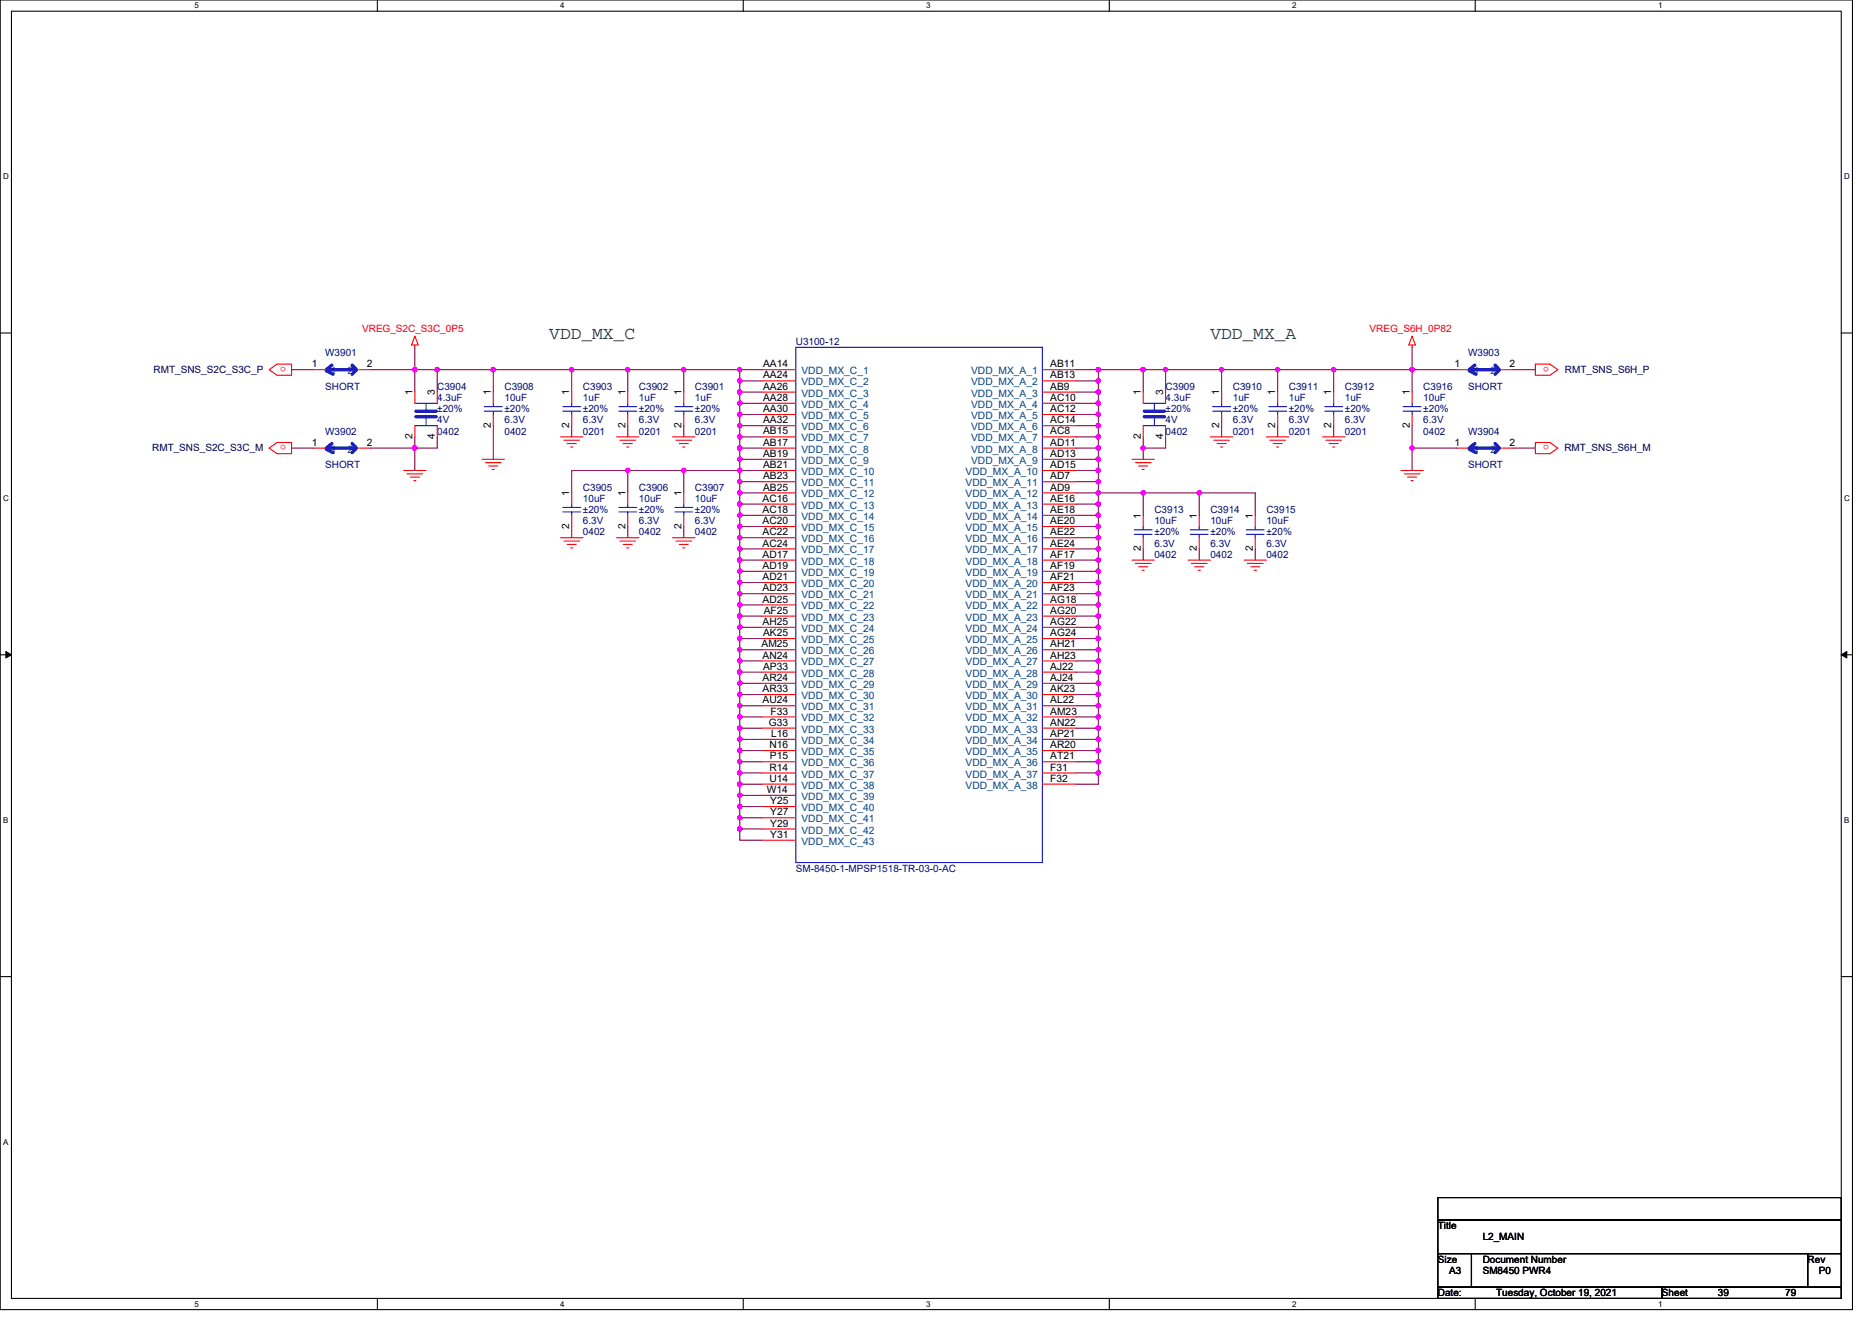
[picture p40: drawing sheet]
<svg xmlns="http://www.w3.org/2000/svg" width="297mm" height="210mm" viewBox="0 0 297 210" stroke-linecap="round" stroke-linejoin="round" font-family="sans-serif">
<defs><g id="words">
<g font-size="2.8" fill="#008000">
<text x="87.2" y="53.8">VDD_MX_C</text>
<text x="192.1" y="53.8">VDD_MX_A</text>
</g>
<g font-size="1.6" fill="#f00">
<text x="57.5" y="52.6">VREG_S2C_S3C_0P5</text>
<text x="217.3" y="52.6">VREG_S6H_0P82</text>
<text x="45.4" y="58.3" transform="rotate(180 45.4 58.3)">o</text>
<text x="245.8" y="58.3" transform="rotate(180 245.8 58.3)">o</text>
<text x="45.4" y="70.7" transform="rotate(180 45.4 70.7)">o</text>
<text x="245.8" y="70.7" transform="rotate(180 245.8 70.7)">o</text>
</g>
<g font-size="1.6" fill="#000040">
<text x="24.4" y="59.2">RMT_SNS_S2C_S3C_P</text>
<text x="248.3" y="59.2">RMT_SNS_S6H_P</text>
<text x="24.1" y="71.6">RMT_SNS_S2C_S3C_M</text>
<text x="248.2" y="71.6">RMT_SNS_S6H_M</text>
</g>
<g font-size="1.6">
<text x="49.5" y="58.3">1</text>
<text x="58.2" y="58.3">2</text>
<text x="121.1" y="58.3">AA14</text>
<text x="166.6" y="58.3">AB11</text>
<text x="230.8" y="58.3">1</text>
<text x="239.5" y="58.3">2</text>
<text x="65.4" y="62.8" transform="rotate(-90 65.4 62.8)">1</text>
<text x="69" y="62.8" transform="rotate(-90 69 62.8)">3</text>
<text x="77.9" y="62.8" transform="rotate(-90 77.9 62.8)">1</text>
<text x="90.3" y="62.8" transform="rotate(-90 90.3 62.8)">1</text>
<text x="99.2" y="62.8" transform="rotate(-90 99.2 62.8)">1</text>
<text x="108.1" y="62.8" transform="rotate(-90 108.1 62.8)">1</text>
<text x="121.1" y="60.1">AA24</text>
<text x="121.1" y="61.8">AA26</text>
<text x="121.1" y="63.6">AA28</text>
<text x="121.1" y="65.4">AA30</text>
<text x="166.6" y="60.1">AB13</text>
<text x="166.6" y="61.8">AB9</text>
<text x="166.6" y="63.6">AC10</text>
<text x="166.6" y="65.4">AC12</text>
<text x="181" y="62.8" transform="rotate(-90 181 62.8)">1</text>
<text x="184.6" y="62.8" transform="rotate(-90 184.6 62.8)">3</text>
<text x="193.5" y="62.8" transform="rotate(-90 193.5 62.8)">1</text>
<text x="202.3" y="62.8" transform="rotate(-90 202.3 62.8)">1</text>
<text x="211.2" y="62.8" transform="rotate(-90 211.2 62.8)">1</text>
<text x="223.7" y="62.8" transform="rotate(-90 223.7 62.8)">1</text>
<text x="49.5" y="70.7">1</text>
<text x="58.2" y="70.7">2</text>
<text x="65.4" y="69.7" transform="rotate(-90 65.4 69.7)">2</text>
<text x="69" y="69.7" transform="rotate(-90 69 69.7)">4</text>
<text x="77.9" y="67.9" transform="rotate(-90 77.9 67.9)">2</text>
<text x="90.3" y="67.9" transform="rotate(-90 90.3 67.9)">2</text>
<text x="99.2" y="67.9" transform="rotate(-90 99.2 67.9)">2</text>
<text x="108.1" y="67.9" transform="rotate(-90 108.1 67.9)">2</text>
<text x="121.1" y="67.2">AA32</text>
<text x="121.1" y="69">AB15</text>
<text x="121.1" y="70.7">AB17</text>
<text x="166.6" y="67.2">AC14</text>
<text x="166.6" y="69">AC8</text>
<text x="166.6" y="70.7">AD11</text>
<text x="181" y="69.7" transform="rotate(-90 181 69.7)">2</text>
<text x="184.6" y="69.7" transform="rotate(-90 184.6 69.7)">4</text>
<text x="193.5" y="67.9" transform="rotate(-90 193.5 67.9)">2</text>
<text x="202.3" y="67.9" transform="rotate(-90 202.3 67.9)">2</text>
<text x="211.2" y="67.9" transform="rotate(-90 211.2 67.9)">2</text>
<text x="223.7" y="67.9" transform="rotate(-90 223.7 67.9)">2</text>
<text x="230.8" y="70.7">1</text>
<text x="239.5" y="70.7">2</text>
<text x="121.1" y="72.5">AB19</text>
<text x="121.1" y="74.3">AB21</text>
<text x="121.1" y="76.1">AB23</text>
<text x="121.1" y="77.9">AB25</text>
<text x="166.6" y="72.5">AD13</text>
<text x="166.6" y="74.3">AD15</text>
<text x="166.6" y="76.1">AD7</text>
<text x="166.6" y="77.9">AD9</text>
<text x="90.3" y="83.9" transform="rotate(-90 90.3 83.9)">2</text>
<text x="90.3" y="78.8" transform="rotate(-90 90.3 78.8)">1</text>
<text x="99.2" y="83.9" transform="rotate(-90 99.2 83.9)">2</text>
<text x="99.2" y="78.8" transform="rotate(-90 99.2 78.8)">1</text>
<text x="108.1" y="83.9" transform="rotate(-90 108.1 83.9)">2</text>
<text x="108.1" y="78.8" transform="rotate(-90 108.1 78.8)">1</text>
<text x="121" y="79.6">AC16</text>
<text x="121" y="81.4">AC18</text>
<text x="121" y="83.2">AC20</text>
<text x="166.6" y="79.6">AE16</text>
<text x="166.6" y="81.4">AE18</text>
<text x="166.6" y="83.2">AE20</text>
<text x="181" y="82.3" transform="rotate(-90 181 82.3)">1</text>
<text x="189.9" y="82.3" transform="rotate(-90 189.9 82.3)">1</text>
<text x="198.8" y="82.3" transform="rotate(-90 198.8 82.3)">1</text>
<text x="121" y="85">AC22</text>
<text x="121" y="86.7">AC24</text>
<text x="121" y="88.5">AD17</text>
<text x="166.6" y="85">AE22</text>
<text x="166.6" y="86.7">AE24</text>
<text x="166.6" y="88.5">AF17</text>
<text x="181" y="87.5" transform="rotate(-90 181 87.5)">2</text>
<text x="189.9" y="87.5" transform="rotate(-90 189.9 87.5)">2</text>
<text x="198.8" y="87.5" transform="rotate(-90 198.8 87.5)">2</text>
<text x="121" y="90.3">AD19</text>
<text x="121" y="92.1">AD21</text>
<text x="121" y="93.9">AD23</text>
<text x="121" y="95.6">AD25</text>
<text x="166.6" y="90.3">AF19</text>
<text x="166.6" y="92.1">AF21</text>
<text x="166.6" y="93.9">AF23</text>
<text x="166.6" y="95.6">AG18</text>
<text x="121" y="99.2">AH25</text>
<text x="121.1" y="101">AK25</text>
<text x="121.2" y="97.4">AF25</text>
<text x="166.6" y="97.4">AG20</text>
<text x="166.6" y="99.2">AG22</text>
<text x="166.6" y="101">AG24</text>
<text x="120.8" y="102.7">AM25</text>
<text x="121" y="104.5">AN24</text>
<text x="121.1" y="106.3">AP33</text>
<text x="166.6" y="102.7">AH21</text>
<text x="166.6" y="104.5">AH23</text>
<text x="166.6" y="106.3">AJ22</text>
<text x="121" y="108.1">AR24</text>
<text x="121" y="109.9">AR33</text>
<text x="121" y="111.6">AU24</text>
<text x="122.3" y="113.4">F33</text>
<text x="166.6" y="108.1">AJ24</text>
<text x="166.6" y="109.9">AK23</text>
<text x="166.6" y="111.6">AL22</text>
<text x="166.6" y="113.4">AM23</text>
<text x="122" y="115.2">G33</text>
<text x="122.1" y="118.7">N16</text>
<text x="122.4" y="117">L16</text>
<text x="166.6" y="115.2">AN22</text>
<text x="166.6" y="117">AP21</text>
<text x="166.6" y="118.7">AR20</text>
<text x="121.7" y="125.9">W14</text>
<text x="122.1" y="122.3">R14</text>
<text x="122.1" y="124.1">U14</text>
<text x="122.2" y="120.5">P15</text>
<text x="166.6" y="120.5">AT21</text>
<text x="166.6" y="122.3">F31</text>
<text x="166.6" y="124.1">F32</text>
<text x="122.2" y="127.6">Y25</text>
<text x="122.2" y="129.4">Y27</text>
<text x="122.2" y="131.2">Y29</text>
<text x="122.2" y="133">Y31</text>
<text x="228.2" y="195.1">Title</text>
<text x="235.3" y="196.8">L2_MAIN</text>
<text x="228.2" y="200.4">Size</text>
<text x="229.9" y="202.2">A3</text>
<text x="235.3" y="200.4">Document Number</text>
<text x="235.3" y="202.2">SM8450 PWR4</text>
<text x="286.8" y="200.4">Rev</text>
<text x="288.6" y="202.2">P0</text>
<text x="228.2" y="205.7">Date:</text>
<text x="237.4" y="205.7">Tuesday, October 19, 2021</text>
<text x="263.7" y="205.7">Sheet</text>
<text x="272.6" y="205.7">39</text>
<text x="283.3" y="205.7">79</text>
</g>
<g font-size="1.6" fill="#000080">
<text x="51.6" y="56.5">W3901</text>
<text x="126.3" y="54.8">U3100-12</text>
<text x="233" y="56.5">W3903</text>
<text x="51.6" y="61.9">SHORT</text>
<text x="69.4" y="61.9">C3904</text>
<text x="69.4" y="63.6">4.3uF</text>
<text x="69.4" y="65.4">±20%</text>
<text x="80" y="61.9">C3908</text>
<text x="80" y="63.6">10uF</text>
<text x="80" y="65.4">±20%</text>
<text x="92.5" y="61.9">C3903</text>
<text x="92.5" y="63.6">1uF</text>
<text x="92.5" y="65.4">±20%</text>
<text x="101.4" y="61.9">C3902</text>
<text x="101.4" y="63.6">1uF</text>
<text x="101.4" y="65.4">±20%</text>
<text x="110.3" y="61.9">C3901</text>
<text x="110.3" y="63.6">1uF</text>
<text x="110.3" y="65.4">±20%</text>
<text x="185" y="61.9">C3909</text>
<text x="185" y="63.6">4.3uF</text>
<text x="185" y="65.4">±20%</text>
<text x="195.6" y="61.9">C3910</text>
<text x="195.6" y="63.6">1uF</text>
<text x="195.6" y="65.4">±20%</text>
<text x="204.5" y="61.9">C3911</text>
<text x="204.5" y="63.6">1uF</text>
<text x="204.5" y="65.4">±20%</text>
<text x="213.4" y="61.9">C3912</text>
<text x="213.4" y="63.6">1uF</text>
<text x="213.4" y="65.4">±20%</text>
<text x="225.8" y="61.9">C3916</text>
<text x="225.8" y="63.6">10uF</text>
<text x="225.8" y="65.4">±20%</text>
<text x="233" y="61.9">SHORT</text>
<text x="51.6" y="69">W3902</text>
<text x="69.4" y="69">0402</text>
<text x="69.4" y="67.2">4V</text>
<text x="80" y="69">0402</text>
<text x="80" y="67.2">6.3V</text>
<text x="92.5" y="69">0201</text>
<text x="92.5" y="67.2">6.3V</text>
<text x="101.4" y="69">0201</text>
<text x="101.4" y="67.2">6.3V</text>
<text x="110.3" y="69">0201</text>
<text x="110.3" y="67.2">6.3V</text>
<text x="185" y="69">0402</text>
<text x="185" y="67.2">4V</text>
<text x="195.6" y="69">0201</text>
<text x="195.6" y="67.2">6.3V</text>
<text x="204.5" y="69">0201</text>
<text x="204.5" y="67.2">6.3V</text>
<text x="213.4" y="69">0201</text>
<text x="213.4" y="67.2">6.3V</text>
<text x="225.8" y="69">0402</text>
<text x="225.8" y="67.2">6.3V</text>
<text x="233" y="69">W3904</text>
<text x="51.6" y="74.3">SHORT</text>
<text x="92.5" y="77.9">C3905</text>
<text x="101.4" y="77.9">C3906</text>
<text x="110.3" y="77.9">C3907</text>
<text x="233" y="74.3">SHORT</text>
<text x="92.5" y="79.6">10uF</text>
<text x="92.5" y="83.2">6.3V</text>
<text x="92.5" y="81.4">±20%</text>
<text x="101.4" y="79.6">10uF</text>
<text x="101.4" y="83.2">6.3V</text>
<text x="101.4" y="81.4">±20%</text>
<text x="110.3" y="79.6">10uF</text>
<text x="110.3" y="83.2">6.3V</text>
<text x="110.3" y="81.4">±20%</text>
<text x="183.2" y="81.4">C3913</text>
<text x="183.2" y="83.2">10uF</text>
<text x="192.1" y="81.4">C3914</text>
<text x="192.1" y="83.2">10uF</text>
<text x="201" y="81.4">C3915</text>
<text x="201" y="83.2">10uF</text>
<text x="92.5" y="85">0402</text>
<text x="101.4" y="85">0402</text>
<text x="110.3" y="85">0402</text>
<text x="183.2" y="88.5">0402</text>
<text x="183.2" y="86.8">6.3V</text>
<text x="183.2" y="85">±20%</text>
<text x="192.1" y="88.5">0402</text>
<text x="192.1" y="86.8">6.3V</text>
<text x="192.1" y="85">±20%</text>
<text x="201" y="88.5">0402</text>
<text x="201" y="86.8">6.3V</text>
<text x="201" y="85">±20%</text>
<text x="126.3" y="138.3">SM-8450-1-MPSP1518-TR-03-0-AC</text>
</g>
<g font-size="1.6" fill="#004080">
<text x="52.5" y="59.4">1</text>
<text x="55.2" y="59.4">2</text>
<text x="127.2" y="59.4">VDD_MX_C_1</text>
<text x="154.1" y="59.4">VDD_MX_A_1</text>
<text x="233.8" y="59.4">1</text>
<text x="236.5" y="59.4">2</text>
<text x="127.2" y="61.2">VDD_MX_C_2</text>
<text x="127.2" y="63">VDD_MX_C_3</text>
<text x="127.2" y="64.7">VDD_MX_C_4</text>
<text x="154.1" y="61.2">VDD_MX_A_2</text>
<text x="154.1" y="63">VDD_MX_A_3</text>
<text x="154.1" y="64.7">VDD_MX_A_4</text>
<text x="52.5" y="71.8">1</text>
<text x="55.2" y="71.8">2</text>
<text x="127.2" y="66.5">VDD_MX_C_5</text>
<text x="127.2" y="68.3">VDD_MX_C_6</text>
<text x="127.2" y="70.1">VDD_MX_C_7</text>
<text x="127.2" y="71.8">VDD_MX_C_8</text>
<text x="154.1" y="66.5">VDD_MX_A_5</text>
<text x="154.1" y="68.3">VDD_MX_A_6</text>
<text x="154.1" y="70.1">VDD_MX_A_7</text>
<text x="154.1" y="71.8">VDD_MX_A_8</text>
<text x="233.8" y="71.8">1</text>
<text x="236.5" y="71.8">2</text>
<text x="127.2" y="73.6">VDD_MX_C_9</text>
<text x="127.2" y="75.4">VDD_MX_C_10</text>
<text x="127.2" y="77.2">VDD_MX_C_11</text>
<text x="153.2" y="75.4">VDD_MX_A_10</text>
<text x="153.2" y="77.2">VDD_MX_A_11</text>
<text x="154.1" y="73.6">VDD_MX_A_9</text>
<text x="127.2" y="79">VDD_MX_C_12</text>
<text x="127.2" y="80.7">VDD_MX_C_13</text>
<text x="127.2" y="82.5">VDD_MX_C_14</text>
<text x="153.2" y="79">VDD_MX_A_12</text>
<text x="153.2" y="80.7">VDD_MX_A_13</text>
<text x="153.2" y="82.5">VDD_MX_A_14</text>
<text x="127.2" y="84.3">VDD_MX_C_15</text>
<text x="127.2" y="86.1">VDD_MX_C_16</text>
<text x="127.2" y="87.8">VDD_MX_C_17</text>
<text x="127.2" y="89.6">VDD_MX_C_18</text>
<text x="153.2" y="84.3">VDD_MX_A_15</text>
<text x="153.2" y="86.1">VDD_MX_A_16</text>
<text x="153.2" y="87.8">VDD_MX_A_17</text>
<text x="153.2" y="89.6">VDD_MX_A_18</text>
<text x="127.2" y="91.4">VDD_MX_C_19</text>
<text x="127.2" y="93.2">VDD_MX_C_20</text>
<text x="127.2" y="95">VDD_MX_C_21</text>
<text x="153.2" y="91.4">VDD_MX_A_19</text>
<text x="153.2" y="93.2">VDD_MX_A_20</text>
<text x="153.2" y="95">VDD_MX_A_21</text>
<text x="127.2" y="96.7">VDD_MX_C_22</text>
<text x="127.2" y="98.5">VDD_MX_C_23</text>
<text x="127.2" y="100.3">VDD_MX_C_24</text>
<text x="153.2" y="96.7">VDD_MX_A_22</text>
<text x="153.2" y="98.5">VDD_MX_A_23</text>
<text x="153.2" y="100.3">VDD_MX_A_24</text>
<text x="127.2" y="102.1">VDD_MX_C_25</text>
<text x="127.2" y="103.8">VDD_MX_C_26</text>
<text x="127.2" y="105.6">VDD_MX_C_27</text>
<text x="127.2" y="107.4">VDD_MX_C_28</text>
<text x="153.2" y="102.1">VDD_MX_A_25</text>
<text x="153.2" y="103.8">VDD_MX_A_26</text>
<text x="153.2" y="105.6">VDD_MX_A_27</text>
<text x="153.2" y="107.4">VDD_MX_A_28</text>
<text x="127.2" y="109.2">VDD_MX_C_29</text>
<text x="127.2" y="111">VDD_MX_C_30</text>
<text x="127.2" y="112.7">VDD_MX_C_31</text>
<text x="153.2" y="109.2">VDD_MX_A_29</text>
<text x="153.2" y="111">VDD_MX_A_30</text>
<text x="153.2" y="112.7">VDD_MX_A_31</text>
<text x="127.2" y="114.5">VDD_MX_C_32</text>
<text x="127.2" y="116.3">VDD_MX_C_33</text>
<text x="127.2" y="118.1">VDD_MX_C_34</text>
<text x="127.2" y="119.8">VDD_MX_C_35</text>
<text x="153.2" y="114.5">VDD_MX_A_32</text>
<text x="153.2" y="116.3">VDD_MX_A_33</text>
<text x="153.2" y="118.1">VDD_MX_A_34</text>
<text x="153.2" y="119.8">VDD_MX_A_35</text>
<text x="127.2" y="121.6">VDD_MX_C_36</text>
<text x="127.2" y="123.4">VDD_MX_C_37</text>
<text x="127.2" y="125.2">VDD_MX_C_38</text>
<text x="153.2" y="121.6">VDD_MX_A_36</text>
<text x="153.2" y="123.4">VDD_MX_A_37</text>
<text x="153.2" y="125.2">VDD_MX_A_38</text>
<text x="127.2" y="127">VDD_MX_C_39</text>
<text x="127.2" y="128.7">VDD_MX_C_40</text>
<text x="127.2" y="130.5">VDD_MX_C_41</text>
<text x="127.2" y="132.3">VDD_MX_C_42</text>
<text x="127.2" y="134.1">VDD_MX_C_43</text>
</g>
<g font-size="1.3">
<text x="30.8" y="1.3">5</text>
<text x="88.9" y="1.3">4</text>
<text x="147" y="1.3">3</text>
<text x="205" y="1.3">2</text>
<text x="263.1" y="1.3">1</text>
<text x=".5" y="28.4">D</text>
<text x="292.6" y="28.4">D</text>
<text x=".5" y="79.5">C</text>
<text x="292.6" y="79.5">C</text>
<text x=".5" y="130.6">B</text>
<text x="292.6" y="130.6">B</text>
<text x=".5" y="181.7">A</text>
<text x="30.8" y="207.4">5</text>
<text x="88.9" y="207.4">4</text>
<text x="147" y="207.4">3</text>
<text x="205" y="207.4">2</text>
<text x="263.1" y="207.4">1</text>
</g>
</g></defs>
<path d="M0 0h293.9v207.9h-293.9zM1.8 1.8h290.4v204.3h-290.4z" fill="none" stroke="#000" stroke-width=".17"/>
<g fill="#fff">
<path d="M30.8 .2h.7v1.4h-.7z"/>
<path d="M30.8 206.3h.7v1.4h-.7z"/>
</g>
<path d="M59.9 0v1.8M59.9 206.1v1.8" fill="none" stroke="#000" stroke-width=".17"/>
<g fill="#fff">
<path d="M88.9 .2h.7v1.4h-.7z"/>
<path d="M88.9 206.3h.7v1.4h-.7z"/>
</g>
<path d="M117.9 0v1.8M117.9 206.1v1.8" fill="none" stroke="#000" stroke-width=".17"/>
<g fill="#fff">
<path d="M147 .2h.7v1.4h-.7z"/>
<path d="M147 206.3h.7v1.4h-.7z"/>
</g>
<path d="M176 0v1.8M176 206.1v1.8" fill="none" stroke="#000" stroke-width=".17"/>
<g fill="#fff">
<path d="M205 .2h.7v1.4h-.7z"/>
<path d="M205 206.3h.7v1.4h-.7z"/>
</g>
<path d="M234.1 0v1.8M234.1 206.1v1.8" fill="none" stroke="#000" stroke-width=".17"/>
<g fill="#fff">
<path d="M263.1 .2h.7v1.4h-.7z"/>
<path d="M263.1 206.3h.7v1.4h-.7z"/>
<path d="M.5 27.3h.9v1.4h-.9z"/>
<path d="M292.6 27.3h.9v1.4h-.9z"/>
<path d="M.5 78.4h.9v1.4h-.9z"/>
<path d="M292.6 78.4h.9v1.4h-.9z"/>
</g>
<path d="M0 52.9h1.8M292.2 52.9h1.7" fill="none" stroke="#000" stroke-width=".17"/>
<g fill="#fff">
<path d="M.5 129.5h.8v1.4h-.8z"/>
<path d="M292.6 129.5h.9v1.4h-.9z"/>
</g>
<path d="M0 103.9h1.8M292.2 103.9h1.7" fill="none" stroke="#000" stroke-width=".17"/>
<path d="M.9 103.4l.9 .5-.9 .5zM292.2 103.9l.8-.5v1z" fill="#000" stroke="#000" stroke-width=".16"/>
<path d="M.5 180.5h.8v1.4h-.8z" fill="#fff"/>
<g fill="none" stroke="#000" stroke-width=".17">
<path d="M0 155h1.8M292.2 155h1.7M228.2 190.1h64v3.5h-64zM228.2 193.6h64v5.4h-64zM228.2 199h5.3v5.3h-5.3zM233.5 199h.1M233.5 199h53.3v5.3h-53.3zM286.8 199h.1M286.8 199h5.4v5.3h-5.4zM292.2 190.1h.1M292.2 193.6h.1M292.2 199h.1"/>
<path d="M228.2 204.3h35.5v1.8h-35.5zM263.7 204.3h.1M263.7 204.3h28.5v1.8h-28.5zM292.2 204.3h.1"/>
</g>
<g fill="none" stroke="#f00" stroke-width=".17">
<path d="M42.7 58.7l1.3-.9h2.3v1.8h-2.3zM49.8 58.7h1.8M56.9 58.7h1.8M65.8 53.3l.6 1.5h-1.1zM65.8 54.8v.3M120.9 58.7h5.4M165.4 58.7h5.3M224.1 53.3l.5 1.5h-1.1zM224.1 54.8v.3M231.2 58.7h1.8M238.3 58.7h1.8M243.6 57.8h2.3l1.3 .9-1.3 .9h-2.3z"/>
<path d="M42.7 71.1l1.3-.9h2.3v1.8h-2.3zM49.8 71.1h1.8M56.9 71.1h1.8M64 74.7h3.6M64.6 75.2h2.5M65.1 75.7h1.4M65.7 76.3h.3M65.8 62.2v1.8M65.8 67.6v1.7M69.4 62.2v1.8M69.4 67.6v1.7M76.5 72.9h3.5"/>
<path d="M77 73.4h2.5M77.6 74h1.4M78.1 74.5h.3M78.3 62.2v1.8M78.3 65.8v1.8M88.9 69.3h3.6M89.5 69.9h2.5M90 70.4h1.4M90.5 71h.4M90.7 62.2v1.8M90.7 65.8v1.8M90.7 78.2v1.8"/>
<path d="M97.8 69.3h3.6M98.4 69.9h2.5M98.9 70.4h1.4M99.4 71h.4M99.6 62.2v1.8M99.6 65.8v1.8M99.6 78.2v1.8M106.7 69.3h3.6M107.2 69.9h2.5M107.8 70.4h1.4M108.3 71h.4M108.5 78.2v1.8"/>
<path d="M108.5 62.2v1.8M108.5 65.8v1.8M120.9 60.5h5.4M120.9 62.2h5.4M120.9 64h5.4M120.9 65.8h5.4M120.9 67.6h5.4M120.9 69.3h5.4M120.9 71.1h5.4M120.9 72.9h5.4M120.9 74.7h5.4M120.9 76.5h5.4"/>
<path d="M120.9 78.2h5.4M165.4 60.5h5.3M165.4 62.2h5.3M165.4 64h5.3M165.4 65.8h5.3M165.4 67.6h5.3M165.4 69.3h5.3M165.4 71.1h5.3M165.4 72.9h5.3M165.4 74.7h5.3M165.4 76.5h5.3M165.4 78.2h5.3"/>
<path d="M179.6 72.9h3.6M180.1 73.4h2.5M180.7 74h1.4M181.2 74.5h.4M181.4 62.2v1.8M181.4 67.6v1.7M185 62.2v1.8M185 67.6v1.7M192.1 69.3h3.5M192.6 69.9h2.5M193.1 70.4h1.5M193.7 71h.3"/>
<path d="M193.8 62.2v1.8M193.8 65.8v1.8M201 69.3h3.5M201.5 69.9h2.5M202 70.4h1.5M202.6 71h.3M202.7 62.2v1.8M202.7 65.8v1.8M209.8 69.3h3.6M210.4 69.9h2.5M210.9 70.4h1.4M211.5 71h.3"/>
<path d="M211.6 62.2v1.8M211.6 65.8v1.8M222.3 74.7h3.5M222.8 75.2h2.5M223.3 75.7h1.5M223.9 76.3h.3M224.1 62.2v1.8M224.1 65.8v1.8M231.2 71.1h1.8M238.3 71.1h1.8M243.6 70.2h2.3l1.3 .9-1.3 .9h-2.3zM88.9 85.3h3.6"/>
<path d="M89.5 85.9h2.5M90 86.4h1.4M90.5 87h.4M90.7 81.8v1.8M97.8 85.3h3.6M98.4 85.9h2.5M98.9 86.4h1.4M99.4 87h.4M99.6 81.8v1.8M106.7 85.3h3.6M107.2 85.9h2.5M107.8 86.4h1.4"/>
<path d="M108.3 87h.4M108.5 81.8v1.8M120.9 80h5.4M120.9 81.8h5.4M120.9 83.6h5.4M120.9 85.3h5.4M120.9 87.1h5.4M120.9 88.9h5.4M120.9 90.7h5.4M120.9 92.5h5.4M120.9 94.2h5.4M120.9 96h5.4"/>
<path d="M120.9 97.8h5.4M120.9 99.6h5.4M165.4 80h5.3M165.4 81.8h5.3M165.4 83.6h5.3M165.4 85.3h5.3M165.4 87.1h5.3M165.4 88.9h5.3M165.4 90.7h5.3M165.4 92.5h5.3M165.4 94.2h5.3M165.4 96h5.3"/>
<path d="M165.4 97.8h5.3M165.4 99.6h5.3M179.6 88.9h3.6M180.1 89.4h2.5M180.7 90h1.4M181.2 90.5h.4M181.4 81.8v1.8M181.4 85.3v1.8M188.5 88.9h3.6M189 89.4h2.5M189.6 90h1.4M190.1 90.5h.4"/>
<path d="M190.3 81.8v1.8M190.3 85.3v1.8M197.4 88.9h3.6M197.9 89.4h2.5M198.5 90h1.4M199 90.5h.3M199.2 81.8v1.8M199.2 85.3v1.8M120.9 101.3h5.4M120.9 103.1h5.4M120.9 104.9h5.4M120.9 106.7h5.4"/>
<path d="M120.9 108.5h5.4M120.9 110.2h5.4M120.9 112h5.4M120.9 113.8h5.4M120.9 115.6h5.4M120.9 117.3h5.4M120.9 119.1h5.4M165.4 101.3h5.3M165.4 103.1h5.3M165.4 104.9h5.3M165.4 106.7h5.3M165.4 108.5h5.3"/>
<path d="M165.4 110.2h5.3M165.4 112h5.3M165.4 113.8h5.3M165.4 115.6h5.3M165.4 117.3h5.3M165.4 119.1h5.3M120.9 120.9h5.4M120.9 122.7h5.4M120.9 124.5h5.4M120.9 126.2h5.4M120.9 128h5.4M120.9 129.8h5.4"/>
<path d="M120.9 131.6h5.4M120.9 133.3h5.4M165.4 120.9h5.3M165.4 122.7h5.3M165.4 124.5h5.3"/>
</g>
<g fill="none" stroke="#00f" stroke-width=".17">
<path d="M126.3 55.1h39.1v81.8h-39.1zM165.4 55.1h.1M65.8 67.6h3.6M65.8 64h3.6M67.6 64v1.1M67.6 66.3v1.3M76.9 64.5h2.8M76.9 65.3h2.8M78.3 64v.5M78.3 65.3v.5M89.3 64.5h2.8M89.3 65.3h2.8"/>
<path d="M90.7 64v.5M90.7 65.3v.5M98.2 64.5h2.8M98.2 65.3h2.8M99.6 64v.5M99.6 65.3v.5M107.1 64.5h2.8M107.1 65.3h2.8M108.5 64v.5M108.5 65.3v.5M181.4 67.6h3.6M181.4 64h3.6"/>
<path d="M183.2 64v1.1M183.2 66.3v1.3M192.4 64.5h2.9M192.4 65.3h2.9M193.8 64v.5M193.8 65.3v.5M201.3 64.5h2.8M201.3 65.3h2.8M202.7 64v.5M202.7 65.3v.5M210.2 64.5h2.8M210.2 65.3h2.8"/>
<path d="M211.6 64v.5M211.6 65.3v.5M222.6 64.5h2.9M222.6 65.3h2.9M224.1 64v.5M224.1 65.3v.5M89.3 80.5h2.8M89.3 81.3h2.8M90.7 80v.5M90.7 81.3v.5M98.2 80.5h2.8M98.2 81.3h2.8"/>
<path d="M99.6 80v.5M99.6 81.3v.5M107.1 80.5h2.8M107.1 81.3h2.8M108.5 80v.5M108.5 81.3v.5M180 84.1h2.8M180 84.8h2.8M181.4 83.6v.5M181.4 84.8v.5M188.9 84.1h2.8M188.9 84.8h2.8"/>
<path d="M190.3 83.6v.5M190.3 84.8v.5M197.8 84.1h2.8M197.8 84.8h2.8M199.2 83.6v.5M199.2 84.8v.5"/>
</g>
<g fill="none" stroke="#00f" stroke-width=".53">
<path d="M51.8 58.8l1 .6M52.1 58.7h3.9M52.7 58l-.9 .7M55.9 58l.5 .5M56.6 58.7l-.7 .7M233.1 58.8l1.1 .6M233.5 58.7h3.9M234 58l-.9 .7M237.2 58l.6 .5M237.9 58.7l-.7 .7M51.8 71.3l1 .5M52.1 71.1h3.9"/>
<path d="M52.7 70.4l-.9 .7M55.9 70.4l.5 .6M56.6 71.1l-.7 .7M66 65.3h3.2M66 66.1h3.2M181.6 65.3h3.2M181.6 66.1h3.2M233.1 71.3l1.1 .5M233.5 71.1h3.9M234 70.4l-.9 .7M237.2 70.4l.6 .6M237.9 71.1l-.7 .7"/>
</g>
<g fill="none" stroke="#800040" stroke-width=".17">
<path d="M46.3 58.7h3.5M58.7 58.7h7.1M65.8 58.7v3.5M65.8 55.1v3.6M65.8 58.7h3.6M69.4 58.7v3.5M69.4 58.7h8.9M78.3 58.7v3.5M78.3 58.7h12.4M99.6 58.7h-8.9v3.5M108.5 58.7h-8.9v3.5M117.4 58.7h-8.9v3.5"/>
<path d="M117.4 58.7v1.8M117.4 58.7h3.5M170.7 58.7h3.6M174.3 58.7h7.1M174.3 58.7v1.8M181.4 58.7v3.5M181.4 58.7h3.6M193.8 58.7h-8.8v3.5M202.7 58.7h-8.9v3.5M211.6 58.7v3.5M211.6 58.7h12.5M211.6 58.7h-8.9v3.5"/>
<path d="M224.1 58.7h7.1M224.1 55.1v3.6M224.1 58.7v3.5M240.1 58.7h3.5M46.3 71.1h3.5M58.7 71.1h7.1M65.8 69.3v1.8M65.8 71.1v3.6M69.4 69.3v1.8h-3.6M78.3 67.6v5.3M90.7 67.6v1.7M99.6 67.6v1.7"/>
<path d="M99.6 74.7h-8.9v3.5M108.5 67.6v1.7M108.5 74.7h-8.9v3.5M117.4 60.5h3.5M117.4 62.2h3.5M117.4 64h3.5M117.4 71.1h3.5M117.4 72.9h3.5M117.4 60.5v1.7M117.4 62.2v1.8M117.4 64v1.8M117.4 71.1v1.8"/>
<path d="M117.4 72.9v1.8h-8.9v3.5M120.9 65.8h-3.5v1.8M120.9 67.6h-3.5v1.7M120.9 69.3h-3.5v1.8M120.9 74.7h-3.5v1.8M120.9 76.5h-3.5v1.7M120.9 78.2h-3.5v1.8M170.7 60.5h3.6v1.7M170.7 62.2h3.6v1.8M170.7 64h3.6v1.8M170.7 65.8h3.6v1.8M170.7 67.6h3.6v1.7"/>
<path d="M170.7 69.3h3.6v1.8M170.7 71.1h3.6v1.8M170.7 72.9h3.6v1.8M170.7 74.7h3.6v1.8M170.7 76.5h3.6M170.7 78.2h3.6v1.8M174.3 76.5v1.7h7.1M181.4 78.2v3.6M181.4 69.3v1.8M181.4 71.1v1.8M181.4 78.2h8.9M185 69.3v1.8h-3.6"/>
<path d="M190.3 78.2v3.6M190.3 78.2h8.9v3.6M193.8 67.6v1.7M202.7 67.6v1.7M211.6 67.6v1.7M224.1 71.1h7.1M224.1 67.6v3.5M224.1 71.1v3.6M240.1 71.1h3.5M90.7 83.6v1.7M99.6 83.6v1.7M108.5 83.6v1.7"/>
<path d="M117.4 81.8h3.5M117.4 83.6h3.5M117.4 85.3h3.5M117.4 96h3.5M117.4 99.6h3.5M117.4 81.8v1.8M117.4 83.6v1.7M117.4 85.3v1.8M117.4 96v1.8M117.4 99.6v1.7M120.9 80h-3.5v1.8M120.9 87.1h-3.5v1.8"/>
<path d="M120.9 88.9h-3.5v1.8M120.9 90.7h-3.5v1.8M120.9 92.5h-3.5v1.7M120.9 94.2h-3.5v1.8M120.9 97.8h-3.5v1.8M170.7 81.8h3.6v1.8M170.7 83.6h3.6M170.7 85.3h3.6M170.7 87.1h3.6M170.7 88.9h3.6M170.7 90.7h3.6M170.7 92.5h3.6v1.7"/>
<path d="M170.7 94.2h3.6v1.8M170.7 96h3.6M170.7 97.8h3.6v1.8M170.7 99.6h3.6v1.7M170.7 80h3.6M174.3 83.6v1.7M174.3 85.3v1.8M174.3 87.1v1.8M174.3 88.9v1.8M174.3 90.7v1.8M174.3 96v1.8M174.3 80v1.8"/>
<path d="M181.4 87.1v1.8M190.3 87.1v1.8M199.2 87.1v1.8M117.4 101.3h3.5M117.4 108.5h3.5M117.4 101.3v1.8M117.4 108.5v1.7M120.9 103.1h-3.5v1.8M120.9 104.9h-3.5v1.8M120.9 106.7h-3.5v1.8M120.9 110.2h-3.5v1.8M120.9 112h-3.5v1.8"/>
<path d="M120.9 113.8h-3.5v1.8M120.9 115.6h-3.5v1.7M120.9 117.3h-3.5v1.8M120.9 119.1h-3.5v1.8M170.7 101.3h3.6M170.7 103.1h3.6v1.8M170.7 104.9h3.6v1.8M170.7 106.7h3.6v1.8M170.7 108.5h3.6v1.7M170.7 110.2h3.6v1.8M170.7 112h3.6v1.8M170.7 113.8h3.6v1.8"/>
<path d="M170.7 115.6h3.6v1.7M170.7 117.3h3.6v1.8M170.7 119.1h3.6v1.8M174.3 101.3v1.8M117.4 126.2h3.5M117.4 128h3.5M117.4 126.2v1.8M117.4 128v1.8M120.9 131.6h-3.5v1.7h3.5M120.9 120.9h-3.5v1.8M120.9 122.7h-3.5v1.8M120.9 124.5h-3.5v1.7"/>
<path d="M120.9 129.8h-3.5v1.8M170.7 120.9h3.6M170.7 122.7h3.6M174.3 122.7v1.8h-3.6M174.3 120.9v1.8"/>
</g>
<g fill="#f0f" stroke="#f0f" stroke-width=".17">
<circle cx="117.4" cy="60.4" r=".35"/>
<circle cx="117.4" cy="62.2" r=".35"/>
<circle cx="117.4" cy="64" r=".35"/>
<circle cx="117.4" cy="65.8" r=".35"/>
<circle cx="117.4" cy="67.6" r=".35"/>
<circle cx="117.4" cy="69.3" r=".35"/>
<circle cx="117.4" cy="71.1" r=".35"/>
<circle cx="117.4" cy="72.9" r=".35"/>
<circle cx="117.4" cy="76.4" r=".35"/>
<circle cx="117.4" cy="78.2" r=".35"/>
<circle cx="117.4" cy="80" r=".35"/>
<circle cx="117.4" cy="81.8" r=".35"/>
<circle cx="117.4" cy="83.6" r=".35"/>
<circle cx="117.4" cy="85.3" r=".35"/>
<circle cx="117.4" cy="87.1" r=".35"/>
<circle cx="117.4" cy="88.9" r=".35"/>
<circle cx="117.4" cy="90.7" r=".35"/>
<circle cx="117.4" cy="92.4" r=".35"/>
<circle cx="117.4" cy="94.2" r=".35"/>
<circle cx="117.4" cy="96" r=".35"/>
<circle cx="117.4" cy="97.8" r=".35"/>
<circle cx="117.4" cy="99.6" r=".35"/>
<circle cx="117.4" cy="101.3" r=".35"/>
<circle cx="117.4" cy="103.1" r=".35"/>
<circle cx="117.4" cy="104.9" r=".35"/>
<circle cx="117.4" cy="106.7" r=".35"/>
<circle cx="117.4" cy="108.4" r=".35"/>
<circle cx="117.4" cy="110.2" r=".35"/>
<circle cx="117.4" cy="112" r=".35"/>
<circle cx="117.4" cy="113.8" r=".35"/>
<circle cx="117.4" cy="115.6" r=".35"/>
<circle cx="117.4" cy="117.3" r=".35"/>
<circle cx="117.4" cy="119.1" r=".35"/>
<circle cx="117.4" cy="120.9" r=".35"/>
<circle cx="117.4" cy="122.7" r=".35"/>
<circle cx="117.4" cy="124.4" r=".35"/>
<circle cx="117.4" cy="126.2" r=".35"/>
<circle cx="117.4" cy="128" r=".35"/>
<circle cx="117.4" cy="129.8" r=".35"/>
<circle cx="117.4" cy="131.6" r=".35"/>
<circle cx="174.3" cy="58.7" r=".35"/>
<circle cx="174.3" cy="60.4" r=".35"/>
<circle cx="174.3" cy="62.2" r=".35"/>
<circle cx="174.3" cy="64" r=".35"/>
<circle cx="174.3" cy="65.8" r=".35"/>
<circle cx="174.3" cy="67.6" r=".35"/>
<circle cx="174.3" cy="69.3" r=".35"/>
<circle cx="174.3" cy="71.1" r=".35"/>
<circle cx="174.3" cy="72.9" r=".35"/>
<circle cx="174.3" cy="74.7" r=".35"/>
<circle cx="174.3" cy="76.4" r=".35"/>
<circle cx="174.3" cy="78.2" r=".35"/>
<circle cx="174.3" cy="80" r=".35"/>
<circle cx="174.3" cy="83.6" r=".35"/>
<circle cx="174.3" cy="85.3" r=".35"/>
<circle cx="174.3" cy="87.1" r=".35"/>
<circle cx="174.3" cy="88.9" r=".35"/>
<circle cx="174.3" cy="90.7" r=".35"/>
<circle cx="174.3" cy="92.4" r=".35"/>
<circle cx="174.3" cy="94.2" r=".35"/>
<circle cx="174.3" cy="96" r=".35"/>
<circle cx="174.3" cy="97.8" r=".35"/>
<circle cx="174.3" cy="99.6" r=".35"/>
<circle cx="174.3" cy="101.3" r=".35"/>
<circle cx="174.3" cy="103.1" r=".35"/>
<circle cx="174.3" cy="104.9" r=".35"/>
<circle cx="174.3" cy="106.7" r=".35"/>
<circle cx="174.3" cy="108.4" r=".35"/>
<circle cx="174.3" cy="110.2" r=".35"/>
<circle cx="174.3" cy="112" r=".35"/>
<circle cx="174.3" cy="113.8" r=".35"/>
<circle cx="174.3" cy="115.6" r=".35"/>
<circle cx="174.3" cy="117.3" r=".35"/>
<circle cx="174.3" cy="119.1" r=".35"/>
<circle cx="174.3" cy="120.9" r=".35"/>
<circle cx="174.3" cy="122.7" r=".35"/>
<circle cx="224.1" cy="71.1" r=".35"/>
<circle cx="65.8" cy="71.1" r=".35"/>
<circle cx="65.8" cy="58.7" r=".35"/>
<circle cx="69.4" cy="58.7" r=".35"/>
<circle cx="78.3" cy="58.7" r=".35"/>
<circle cx="99.6" cy="74.7" r=".35"/>
<circle cx="108.5" cy="74.7" r=".35"/>
<circle cx="117.4" cy="74.7" r=".35"/>
<circle cx="99.6" cy="58.7" r=".35"/>
<circle cx="108.5" cy="58.7" r=".35"/>
<circle cx="117.4" cy="58.7" r=".35"/>
<circle cx="181.4" cy="71.1" r=".35"/>
<circle cx="181.4" cy="58.7" r=".35"/>
<circle cx="184.9" cy="58.7" r=".35"/>
<circle cx="193.8" cy="58.7" r=".35"/>
<circle cx="202.7" cy="58.7" r=".35"/>
<circle cx="181.4" cy="78.2" r=".35"/>
<circle cx="190.3" cy="78.2" r=".35"/>
<circle cx="174.3" cy="81.8" r=".35"/>
<circle cx="211.6" cy="58.7" r=".35"/>
<circle cx="224.1" cy="58.7" r=".35"/>
<circle cx="90.7" cy="58.7" r=".35"/>
</g>
<use href="#words"/>
</svg>
